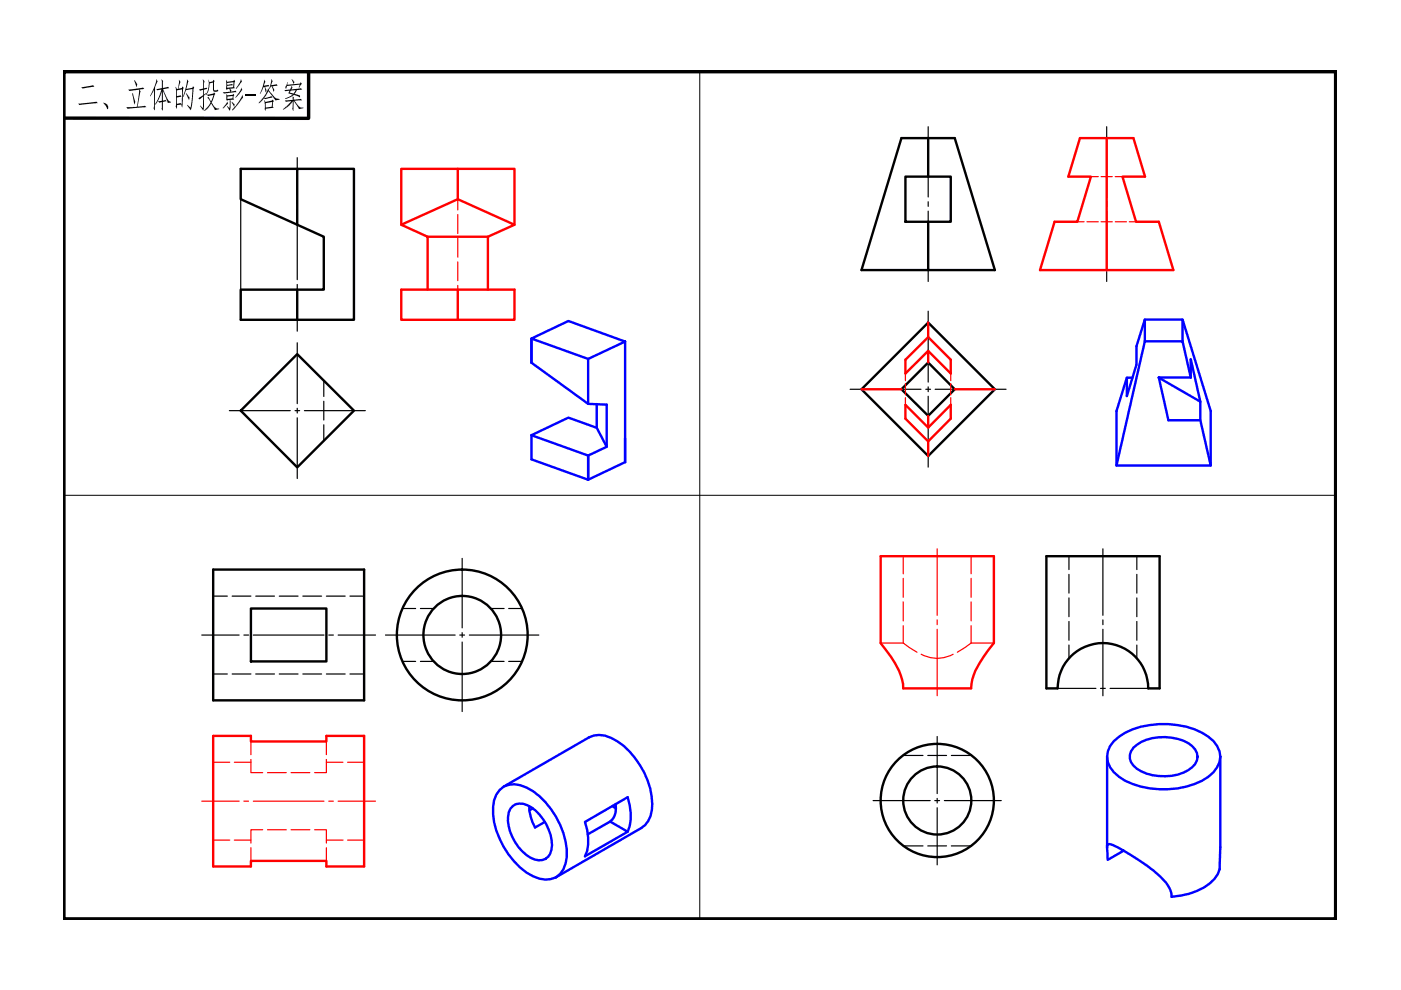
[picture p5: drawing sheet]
<svg xmlns="http://www.w3.org/2000/svg" width="297mm" height="210mm" viewBox="0 0 297 210" stroke-linecap="round" stroke-linejoin="round" font-family="sans-serif">
<!-- layer: 0 -->
<path d="M13.4 15.1h269.9v179.9h-269.9z" fill="none" stroke="#000" stroke-width="1"/>
<path d="M13.4 15.1h269.9v179.9M52.1 20.2h2.2" fill="none" stroke="#000" stroke-width=".25"/>
<path d="M13.4 15.1v9.9M148.4 15.1v179.9M13.4 105h269.9" fill="none" stroke="#000" stroke-width=".21"/>
<path d="M65.4 15.1v10l-52-.1" fill="none" stroke="#000" stroke-width=".72"/>
<g fill="#000">
<path d="M21.9 21.8l.1-.1 .6 .4a.68 .68 0 0 1 .2 1l-.3-.6z"/>
<path d="M27.2 19l3.1-.4 .3 .3-1.1 .1 .3 .4-.6 3.2 1.5-.2 .4 .3-3.9 .4h-.2l-.2-.4h1.5a.59 .59 0 0 0 .6 0 .59 .59 0 0 0 .3-.7l.3-3-2 .3zM28 19.8l.1-.1 .1 .2 .4 1.3a.74 .74 0 0 1-.1 1zM28.4 17h.1l.3 .4a.74 .74 0 0 1 .1 1.1z"/>
<path d="M48 16.9l.2 .4 1.3-.1 .1-.3 .3 .3-.3 1.2 .2 .3-1.1 .1 .4 .4-.2 .2 1-.2 .3 .3-2.6 .3-.4-.3 1.6-.1-.2-.6-.4 .1-.1 .2-.2-.3zM48 20l.2 .2 1.1-.1 .2-.2 .2 .3-.2 .1v.6l.1 .2-.8 .1 .2 .2-.3 2.1-.6-1 .5 .4 .1-1.7h-.5v.2l-.3-.3zM48.2 17.6v.4l1-.2 .2 .3-1.2 .1v.4l1.2-.1 .1-1.1zM51.3 20.1l.2 .6-2.2 2.7-.1-.1 1.5-1.9zM48.2 20.5v.5l1.1-.1v-.6zM51.2 18.6l.2 .5-1.4 1.6-.1-.1 1-1.2zM51 16.8l.3 .5-1.2 1.6-.1-.1 .9-1.4zM48.2 21.6l.1 .4-1 1zM49.1 21.6l.2 .1a.67 .67 0 0 1 .3 .9z"/>
<path d="M60.3 19.1l.5-.1a.7 .7 0 0 0 .8-.1 .7 .7 0 0 0 .2-.7l.2 .4-.2 .4 2-.3 .3 .3h-.4a.78 .78 0 0 0-1.1 .7l-.1 .2 .6 .2a.48 .48 0 0 1 .5 .6l-.7-.4a1.23 1.23 0 0 0-1.4 .3l-1 .4-.1-.1 1.7-.8-1-.3 .3-.6-.8 .2zM60.4 21.3l1.1-.1a.46 .46 0 0 0 .5-.1 .46 .46 0 0 0 0-.5l.1-.2 .2 .3v.5l1.5-.3 .2 .4-1.6 .1 1.1 1.3 .8 .1v.1l-.9 .2-1.1-1.7-.1 2.1-.2-.5 .1-1.5-1.2 1.2-.9 .6v-.2l.7-.5 1.1-1.1-1.2 .1zM60.9 17.4v.6l2.7-.3 .1-.3 .3 .3-.6 .9-.1-.1 .3-.6-2.7 .3-.3 .7-.1-.5zM61.7 19.2l-.3 .4 .9 .2 .4-.7zM61.9 16.7l.1 .3a.54 .54 0 0 1 .2 .8z"/>
<path d="M16.6 22l3.7-.4h.2l.2 .3-3.9 .4zM17.2 18.5l2.5-.4 .3 .3-2.4 .4z"/>
<path d="M34.2 16.9l.4 .3-.1 1.5 1.1-.3 .3 .3-1.1 .2a.28 .28 0 0 0-.2 .2 .28 .28 0 0 0 .2 .3l.8 1.8 .6 .4v.1l-.7 .1-1-2.7v2.2l.6-.1 .2 .3-.8 .1-.1 1.9-.2-.5 .1-1.3-.5 .1-.3-.4h.8v-2.1l-.8 2.1-.5 .8-.1-.1 .8-1.5 .5-1.6-.9 .2-.2-.3 1.2-.2zM33.1 16.8l.3 .5-.5 1.1-.1 5-.3-.5 .2-.4v-3.5l-.7 1.3h-.2l1-1.9z"/>
<path d="M37.9 17l.4 .4-.5 1.4 .8-.1 .1-.4 .2 .3-.1 .9-.1 2.8-.1 .5-.1-.6-1 .1v.8l-.3-.6 .1-3.5-.1-.5 .1-.1 .2 .5h.2l.3-1.3zM37.5 19.2v1.1l.8-.1 .2 .3-1 .2v1.3l.8-.2 .2 .4 .1-3.2zM39.6 16.9l.4 .4-.5 1.6 1.3-.3 .1-.3 .3 .3-.2 .3-.2 2.9-.3 1.6-.8-1.1 .7 .5 .4-3.9-1.4 .2-.5 1.5-.1-.1 .7-2.4zM39.4 19.8h.1l.4 .5a.75 .75 0 0 1 .2 .9z"/>
<path d="M43 16.9l.4 .4-.1 1.4 .5-.1 .2 .3-.7 .1v1.1l.4-.4v.1l-.4 .5v2.3l-.2 .9-.7-1 .6 .4 .1-2.5-.7 .7-.4-.3 1.1-.6v-1.2l-.7 .2-.2-.2 .9-.2zM43.9 20.1l1.3-.3 .2-.2 .3 .3-.2 .2-.4 1.3a.61 .61 0 0 0 .1 .9l.6 .6 .7 .1v.1l-1 .3-.7-1.5-.6 .9-.9 .7v-.1l1.1-1.2a.94 .94 0 0 0-.3-1.4l-.1-.1 .3-.1 .4 .9 .5-1.4-1.1 .3zM44.2 16.9l.2 .5 .7-.1 .1-.4 .3 .3-.1 .2v1.7l.5 .1 .2-.2 .2 .2-.4 .3-.5-.1-.2-.4v-1.5l-.8 .2-.2 1.5-.5 1-.1-.1 .4-.6 .2-1.1z"/>
<path d="M56 21.3l.1-.1 .2 .4 1.3-.3 .2-.2 .3 .3-.2 .2-.1 1 .2 .2-1.7 .3v.4l-.2-.3 .1-1.1zM56.8 18.7l.2 .4 1.3 1.6 1 .3v.2h-.5a.57 .57 0 0 1-.8-.5l-1.1-1.4-.9 1.5 1.5-.4 .3 .3-1.6 .3-.2-.2-1.1 1.1 1.4-1.9zM56.3 21.9v.9l1.3-.2 .1-1zM56 16.9l.3 .5-.3 .7 .9-.1 .2 .3-.9 .2a.88 .88 0 0 1 .1 1.1l-.2-1.2-.2 .1-.8 1.4 .6-1.6zM57.5 16.8l.1-.1 .2 .6-.2 .4a.17 .17 0 0 0-.1 .3 .17 .17 0 0 0 .3 0l.9-.1 .2 .2-1.1 .2 .4 .7-.2 .5-.4-1.2-.2 .1-.3 .5 .3-1.3z"/>
</g>
<g fill="none" stroke="#000" stroke-width=".51">
<path d="M51 35.8h24v32h-24v-6.4h17.7v-11.2l-17.7-8zM191.1 29.3h11.3l8.5 28h-28.2zM192 37.5h9.6v9.5h-9.6zM196.8 29.3v8.2M196.8 47v10.3M63 75.1l12 12-12 12-12-12zM182.7 82.5l14.1-14.1 14.1 14.1-14.1 14.2zM191.1 82.5l5.7-5.6 5.6 5.6-5.6 5.7zM221.9 117.9h24v28.1h-2.5a9.6 9.6 0 0 0-9.6-9.7 9.6 9.6 0 0 0-9.6 9.7h-2.3zM45.2 120.8h32v27.7h-32zM53.2 129h16v11.2h-16z"/>
<circle cx="98" cy="134.6" r="8.3"/>
<circle cx="98" cy="134.6" r="13.9"/>
<circle cx="198.7" cy="169.7" r="12"/>
<circle cx="198.7" cy="169.7" r="7.2"/>
</g>
<g fill="none" stroke="#000" stroke-width=".25">
<path d="M63 33.4v7.9M196.8 26.9v14.9M234.6 26.9v14.9M63 42.3v1M63 44.3v15M196.8 42.8v1M196.8 44.8v14.9M234.6 42.8v1M234.6 44.8v14.9M63 60.3v1M63 62.3v7.9M63 72.7v12.9"/>
<path d="M196.8 66v15M48.6 87.1h12.9M62.6 87.1h.9M63 86.6v1M63 88.6v12.9M64.5 87.1h13M180.2 82.5h15.1M196.3 82.5h1M196.8 82v1M196.8 84v15M198.3 82.5h15M98 118.4v14.7"/>
<path d="M233.8 116.4v14.1M42.8 134.6h7.9M51.7 134.6h1M53.7 134.6h15M69.7 134.6h1M71.7 134.6h7.9M81.7 134.6h14.8M97.5 134.6h1M98 134.1v1M98 136.1v14.8M99.5 134.6h14.7M233.8 131.4v1"/>
<path d="M233.8 133.4v14.1M198.7 156.2v12.1M224.2 146h8.2M233.3 146h1M235.4 146h8M185.1 169.7h12.1M198.2 169.7h1M198.7 169.3v1M198.7 171.3v12.1M200.2 169.7h12.1"/>
</g>
<path d="M51 42.2v19.2" fill="none" stroke="#000" stroke-width=".25"/>
<g fill="none" stroke="#000" stroke-width=".25">
<path d="M68.7 80.7v3.4M68.7 85.1v4M68.7 90.1v3.4M226.6 117.9v2.9M241 117.9v2.9M45.2 126.4h3M49.2 126.4h4M54.2 126.4h4M59.2 126.4h4M64.2 126.4h4M69.2 126.4h4M74.2 126.4h3"/>
<path d="M85.3 129h2.8M89.1 129h2.8M104 129h2.9M107.9 129h2.8M226.6 121.8v4M226.6 126.8v4M226.6 131.8v3.9M226.6 136.8v2.8M241 121.8v4M241 126.8v4M241 131.8v3.9M241 136.8v2.8"/>
<path d="M45.2 142.9h3M49.2 142.9h4M54.2 142.9h4M59.2 142.9h4M64.2 142.9h4M69.2 142.9h4M74.2 142.9h3M85.3 140.2h2.8M89.1 140.2h2.8M104 140.2h2.9M107.9 140.2h2.8M191.5 160.2h4.2"/>
<path d="M191.5 179.4h4.2M196.7 160.2h4M196.7 179.4h4M201.7 160.2h4.2M201.7 179.4h4.2"/>
</g>
<path d="M85.1 35.8h24M85.1 67.8h24" fill="none" stroke="#f00" stroke-width=".25"/>
<g fill="none" stroke="#f00" stroke-width=".51">
<path d="M97.1 35.8v6.4M229 29.3h11.3l2.5 8.2h-4.8l2.9 9.5h4.8l3.1 10.3h-28.3l3.1-10.3h4.8l2.9-9.5h-4.8zM234.6 29.3v28M85.1 47.7v-11.9h24v11.9M90.7 50.2h12.7M85.1 61.4h24v6.4h-24zM90.7 61.4v-11.2l-5.6-2.5 12-5.5 12 5.5-5.7 2.5v11.2M196.8 71.5l4.8 4.8v2.9l-4.8-4.8M196.8 71.5l-4.8 4.8v2.9l4.8-4.8M196.8 68.4v3.1M196.8 74.4v2.5M182.7 82.5h8.4"/>
<path d="M192 85.8l4.8 4.9 4.8-4.9v3l-4.8 4.8-4.8-4.8zM196.8 88.2v2.5M196.8 93.6v3.1M202.4 82.5h8.5M186.7 117.9h24v18.5a30.9 30.9 0 0 0-4.3 6.7l-.3 .9-.2 2h-14.4a14.1 14.1 0 0 0-3.9-8.4l-.9-1.3zM45.2 156h8v1.2h16v-1.2h8v27.7h-8v-1.2h-16v1.2h-8z"/>
</g>
<g fill="none" stroke="#f00" stroke-width=".25">
<path d="M231.3 37.5h1.6M233.5 37.5h2.3M236.5 37.5h1.5M97.1 42.2v2.3M97.1 45.5v4M97.1 50.5v4M97.1 55.5v4M228.4 47h1.5M230.4 47h2.5M233.5 47h2.3M236.5 47h2.3M239.4 47h1.5"/>
<path d="M97.1 60.5v4M97.1 65.5v2.3M192 79.2v1.5M201.6 79.2v1.5M192 81.3v2.4M192 84.3v1.5M201.6 81.3v2.4M201.6 84.3v1.5M191.5 117.9v3.8M205.9 117.9v3.8M186.7 136.3h4.8M191.5 136.3l2.9 2"/>
<path d="M191.5 122.6v4M191.5 127.6v4M191.5 132.7v3.6M195.3 138.7a6.9 6.9 0 0 0 6.8 0M205.9 136.3l-2.9 2M205.9 136.3h4.8M205.9 122.6v4M205.9 127.6v4M205.9 132.7v3.6M53.2 157.2v2.8M69.2 157.2v2.8M45.2 178.1h3.5"/>
<path d="M45.2 161.6h3.5M49.7 178.1h3.5M49.7 161.6h3.5M53.2 161v2.8h2.5M53.2 179.7v2.8M55.7 175.9h-2.5v2.9M56.7 163.8h4M56.7 175.9h4M61.7 163.8h4M61.7 175.9h4M66.7 175.9h2.5v2.9M69.2 161v2.8h-2.5"/>
<path d="M69.2 178.1h3.5M69.2 161.6h3.5M69.2 179.7v2.8M73.7 178.1h3.5M73.7 161.6h3.5"/>
</g>
<path d="M198.7 116.4v14.1M198.7 131.4v1M198.7 133.4v14.1M42.8 169.9h7.9M51.7 169.9h1M53.7 169.9h15M69.7 169.9h1M71.7 169.9h7.9" fill="none" stroke="#f00" stroke-width=".25"/>
<path d="M240.9 73.4l1.8-5.6h8l6 19.4v11.5M242.7 67.8v4.6M250.7 67.8v4.6M238.9 80.1l-2.2 7.1v11.5M240.1 80.1h-1.2v3.9M252.5 80l-1.8-7.6h-8l-6 26.3h20l-2.2-9.6" fill="none" stroke="#00f" stroke-width=".51"/>
<circle cx="245.7" cy="80.1" r=".25" fill="#00f"/>
<path d="M240.9 73.4v3.9l-2 6.7M245.7 80l8.8 5.2v3.9h-6.8zM245.7 80h6.8v-3.9l2 9.1M105.9 167.5a4.6 4.6 0 0 1 5.8-.5 16.9 16.9 0 0 1 8.5 14.7 4.9 4.9 0 0 1-3.4 4.7 7.4 7.4 0 0 1-6.5-2.4 17.4 17.4 0 0 1-5.8-12.9l.3-1.4 .4-1.2zM106.8 166.8l18.1-10.5a5 5 0 0 1 4.7 .1 16.2 16.2 0 0 1 7.7 9.1 10.4 10.4 0 0 1 .1 8.6l-.6 .8-.8 .6-18.1 10.5M108.7 170.9a3.2 3.2 0 0 1 4 .3 10 10 0 0 1 4.2 9 2.55 2.55 0 0 1-3.5 2 9.8 9.8 0 0 1-5.7-9.1l.2-.9 .3-.8zM112.2 170.9a9.6 9.6 0 0 0 1.2 4.6l2.1-1.2M113 171.4l-.7 .4M129.4 174.2l-4.8 2.7M129.8 170.9l.8 .5M130.5 170.5a3.8 3.8 0 0 1-1.1 3.7l3.7 2.1-9.1 5.3a9.3 9.3 0 0 0 0-7.3l9.1-5.3a10.8 10.8 0 0 1 0 7.3" fill="none" stroke="#00f" stroke-width=".51"/>
<path d="M236.2 157.1a14.3 14.3 0 0 1 9.5-3.6 15.8 15.8 0 0 1 11.6 3.6 4.5 4.5 0 0 1 0 6.6 15.2 15.2 0 0 1-11.6 3.6 14.3 14.3 0 0 1-9.5-3.6 4.5 4.5 0 0 1 0-6.6zM240.3 158.5a10.3 10.3 0 0 1 10.6-1.5 4.3 4.3 0 0 1 3 3.4 3.4 3.4 0 0 1-2 2.9 11.1 11.1 0 0 1-10.8-.3 2.84 2.84 0 0 1-.8-4.5zM234.7 160.4v19.2M258.7 160.4v19.2l-.1 3.6a4.7 4.7 0 0 1-2.2 4.2 14.5 14.5 0 0 1-8 2.7 5.6 5.6 0 0 0-2.4-4.2 36.8 36.8 0 0 0-10.7-6.9h-.2a.78 .78 0 0 0-.4 .9l.2 2.4 3.3-1.9" fill="none" stroke="#00f" stroke-width=".51"/>
<!-- layer: 0 -->
<path d="M112.7 71.8l7.8-3.7 12 4.3-7.8 3.7zM112.7 71.8v5.1l12 8.7 3.9 .2v8.9l-3.9 1.9-12-4.3M124.7 76.1v9.5M132.5 72.4v25.6l-7.8 3.7-12-4.3v-5.1M124.7 96.6v5.1M126.5 85.7v5l2.1 4M126.5 90.7l-6-2.2-7.8 3.8" fill="none" stroke="#00f" stroke-width=".51"/>
<path d="M63 35.8v11.9M63 61.4v6.4" fill="none" stroke="#000" stroke-width=".51"/>
<path d="M97.1 61.4v6.4" fill="none" stroke="#f00" stroke-width=".51"/>
</svg>
